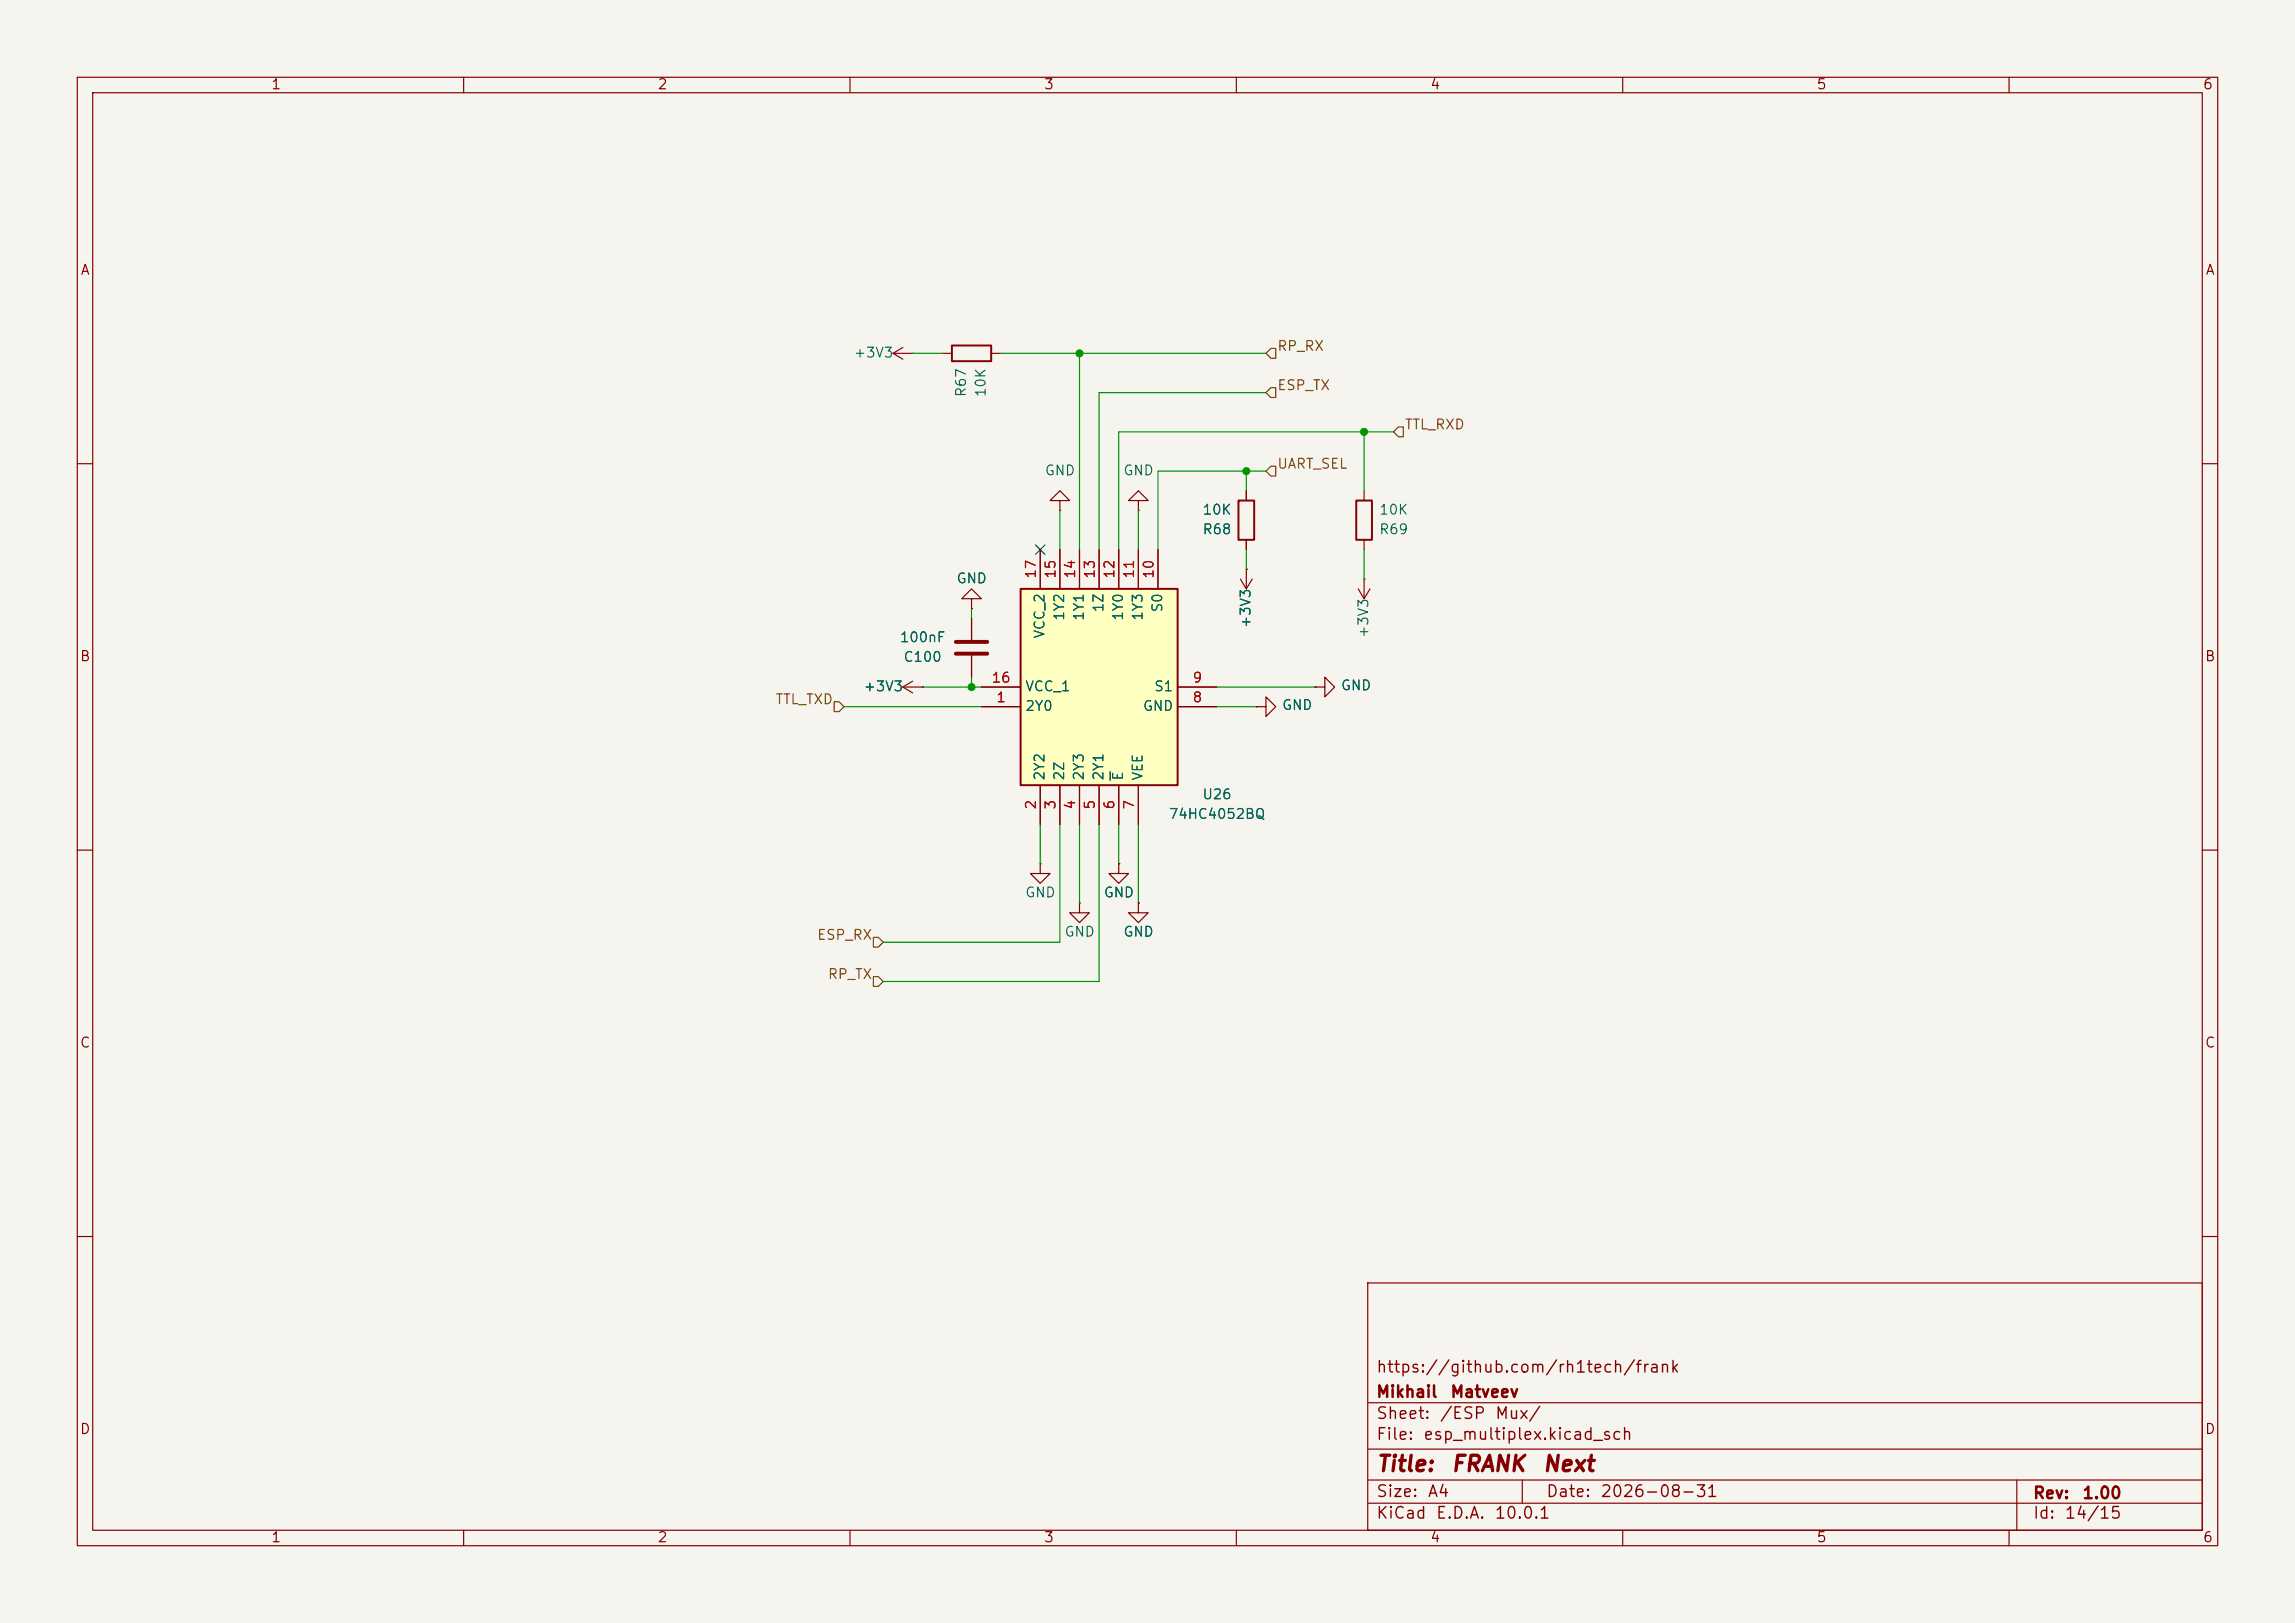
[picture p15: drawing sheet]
<svg xmlns="http://www.w3.org/2000/svg" width="297mm" height="210mm" viewBox="0 0 297 210" stroke-linecap="round" stroke-linejoin="round" font-family="sans-serif">
<defs><g id="words">
<g font-size="2" fill="#840000">
<text x="178" y="190.9">Title:</text>
<text x="187.7" y="190.9">FRANK</text>
<text x="199.5" y="190.9">Next</text>
</g>
<g font-size="1.5" fill="#840000">
<text x="178" y="178">https://github.com/rh1tech/frank</text>
<text x="178" y="184">Sheet:</text>
<text x="178" y="181.2">Mikhail</text>
<text x="186.2" y="184">/ESP</text>
<text x="187.6" y="181.2">Matveev</text>
<text x="193.4" y="184">Mux/</text>
<text x="178" y="186.7">File:</text>
<text x="184.1" y="186.7">esp_multiplex.kicad_sch</text>
<text x="178" y="196.9">KiCad</text>
<text x="178" y="194.1">Size:</text>
<text x="184.7" y="194.1">A4</text>
<text x="185.7" y="196.9">E.D.A.</text>
<text x="193.3" y="196.9">10.0.1</text>
<text x="200" y="194.1">Date:</text>
<text x="207" y="194.1">2026-08-31</text>
<text x="263" y="194.3">Rev:</text>
<text x="263" y="196.9">Id:</text>
<text x="267.1" y="196.9">14/15</text>
<text x="269.4" y="194.3">1.00</text>
</g>
<g font-size="1.3" fill="#840000">
<text x="35" y="11.9">1</text>
<text x="85" y="11.9">2</text>
<text x="135" y="11.9">3</text>
<text x="185" y="11.9">4</text>
<text x="235" y="11.9">5</text>
<text x="285" y="11.9">6</text>
<text x="10.3" y="35.9">A</text>
<text x="285.3" y="35.9">A</text>
<text x="10.3" y="85.9">B</text>
<text x="285.3" y="85.9">B</text>
<text x="10.3" y="135.9">C</text>
<text x="285.3" y="135.9">C</text>
<text x="10.3" y="185.9">D</text>
<text x="285.3" y="185.9">D</text>
<text x="35" y="199.9">1</text>
<text x="85" y="199.9">2</text>
<text x="135" y="199.9">3</text>
<text x="185" y="199.9">4</text>
<text x="235" y="199.9">5</text>
<text x="285" y="199.9">6</text>
</g>
<g font-size="1.3" fill="#006464">
<text x="110.4" y="46.6">+3V3</text>
<text x="125.3" y="51.5" transform="rotate(-90 125.3 51.5)">R67</text>
<text x="127.9" y="51.5" transform="rotate(-90 127.9 51.5)">10K</text>
<text x="135.1" y="61.8">GND</text>
<text x="145.3" y="61.8">GND</text>
<text x="155.5" y="69.4">R68</text>
<text x="155.5" y="66.9">10K</text>
<text x="178.4" y="69.4">R69</text>
<text x="178.4" y="66.9">10K</text>
<text x="123.7" y="75.8">GND</text>
<text x="116.3" y="83.4">100nF</text>
<text x="135.5" y="82.7" transform="rotate(-90 135.5 82.7)">VCC_2</text>
<text x="138" y="80.4" transform="rotate(-90 138 80.4)">1Y2</text>
<text x="140.6" y="80.4" transform="rotate(-90 140.6 80.4)">1Y1</text>
<text x="143.1" y="79.3" transform="rotate(-90 143.1 79.3)">1Z</text>
<text x="145.6" y="80.4" transform="rotate(-90 145.6 80.4)">1Y0</text>
<text x="148.2" y="80.4" transform="rotate(-90 148.2 80.4)">1Y3</text>
<text x="150.7" y="79.3" transform="rotate(-90 150.7 79.3)">S0</text>
<text x="162.2" y="81.4" transform="rotate(-90 162.2 81.4)">+3V3</text>
<text x="177.4" y="82.7" transform="rotate(-90 177.4 82.7)">+3V3</text>
<text x="111.7" y="89.8">+3V3</text>
<text x="116.8" y="86">C100</text>
<text x="132.6" y="89.8">VCC_1</text>
<text x="149.3" y="89.8">S1</text>
<text x="173.4" y="89.6">GND</text>
<text x="132.6" y="92.3">2Y0</text>
<text x="147.8" y="92.3">GND</text>
<text x="165.8" y="92.2">GND</text>
<text x="135.5" y="101.1" transform="rotate(-90 135.5 101.1)">2Y2</text>
<text x="138" y="101.1" transform="rotate(-90 138 101.1)">2Z</text>
<text x="140.6" y="101.1" transform="rotate(-90 140.6 101.1)">2Y3</text>
<text x="143.1" y="101.1" transform="rotate(-90 143.1 101.1)">2Y1</text>
<text x="145.6" y="101.1" transform="rotate(-90 145.6 101.1)">E</text>
<text x="148.2" y="101.1" transform="rotate(-90 148.2 101.1)">VEE</text>
<text x="151.1" y="106.3">74HC4052BQ</text>
<text x="155.5" y="103.7">U26</text>
<text x="132.6" y="116.4">GND</text>
<text x="142.7" y="116.4">GND</text>
<text x="137.7" y="121.5">GND</text>
<text x="145.3" y="121.5">GND</text>
</g>
<g font-size="1.3" fill="#725600">
<text x="165.2" y="45.7">RP_RX</text>
<text x="165.2" y="50.8">ESP_TX</text>
<text x="181.7" y="55.9">TTL_RXD</text>
<text x="165.2" y="61">UART_SEL</text>
<text x="100.3" y="91.4">TTL_TXD</text>
<text x="105.6" y="121.9">ESP_RX</text>
<text x="107" y="127">RP_TX</text>
</g>
<g font-size="1.3" fill="#a90000">
<text x="134.4" y="75" transform="rotate(-90 134.4 75)">17</text>
<text x="136.9" y="75" transform="rotate(-90 136.9 75)">15</text>
<text x="139.4" y="75" transform="rotate(-90 139.4 75)">14</text>
<text x="142" y="75" transform="rotate(-90 142 75)">13</text>
<text x="144.5" y="75" transform="rotate(-90 144.5 75)">12</text>
<text x="147.1" y="75" transform="rotate(-90 147.1 75)">11</text>
<text x="149.6" y="75" transform="rotate(-90 149.6 75)">10</text>
<text x="128.2" y="88.6">16</text>
<text x="154.2" y="88.6">9</text>
<text x="128.8" y="91.2">1</text>
<text x="154.2" y="91.2">8</text>
<text x="134.4" y="104.8" transform="rotate(-90 134.4 104.8)">2</text>
<text x="136.9" y="104.8" transform="rotate(-90 136.9 104.8)">3</text>
<text x="139.4" y="104.8" transform="rotate(-90 139.4 104.8)">4</text>
<text x="142" y="104.8" transform="rotate(-90 142 104.8)">5</text>
<text x="144.5" y="104.8" transform="rotate(-90 144.5 104.8)">6</text>
<text x="147.1" y="104.8" transform="rotate(-90 147.1 104.8)">7</text>
</g>
</g></defs>
<path d="M0 0h297v210h-297z" fill="#f5f4ef" stroke="#f5f4ef" stroke-width=".13"/>
<g fill="none" stroke="#840000" stroke-width=".15">
<path d="M10 10h277v190h-277zM12 12h273v186h-273zM60 10v2M110 10v2M160 10v2M210 10v2M260 10v2M115.6 45.7l1.2 .8M115.6 45.7h2.5M116.8 45l-1.2 .7M118.1 45.7h.1M10 60h2"/>
<path d="M176.5 63.5v1.3M176.5 69.9v1.2M285 60h2M10 110h2M285 110h2M10 160h2M177 166h108v32h-108zM285 160h2M60 198v2M110 198v2M160 198v2M177 194.5h108"/>
<path d="M177 191.5h108M177 187.5h108M177 181.5h108M197 191.5v3M210 198v2M260 198v2M261 191.5v6.5"/>
</g>
<path d="M175.5 64.8h2v5.1h-2z" fill="none" stroke="#840000" stroke-width=".25"/>
<path d="M132.1 76.2h20.3v25.4h-20.3z" fill="#ffffc2"/>
<path d="M123.2 44.7h5.1v2h-5.1zM132.1 76.2h20.3v25.4h-20.3zM160.3 64.8h2v5.1h-2z" fill="none" stroke="#840000" stroke-width=".25"/>
<g fill="none" stroke="#840000" stroke-width=".15">
<path d="M121.9 45.7h1.3M128.3 45.7h1.2M125.7 77.5h-1.2l1.2-1.3 1.3 1.3h-1.3v1.2M125.7 78.7h.1M134.6 71.1v5.1M137.2 64.8h1.2l-1.2-1.3-1.3 1.3h1.3v1.2M137.2 66h.1M137.2 71.1v5.1M139.7 71.1v5.1M142.2 71.1v5.1M144.8 71.1v5.1M147.3 64.8h1.3l-1.3-1.3-1.3 1.3h1.3v1.2"/>
<path d="M147.3 66h.1M147.3 71.1v5.1M149.9 71.1v5.1M160.5 74.9l.8 1.3M161.3 73.7h.1M161.3 63.5v1.3M161.3 69.9v1.2M161.3 73.7v2.5M162.1 74.9l-.8 1.3M175.8 76.2l.7 1.3M176.5 74.9h.1M176.5 74.9v2.6"/>
<path d="M177.3 76.2l-.8 1.3M116.8 88.9h2.6M116.8 88.9l1.3 .8M118.1 88.1l-1.3 .8M119.4 88.9h.1M125.7 80v2.8M125.7 84.8v2.8M127 91.4h5.1M127 88.9h5.1M152.4 91.4h5.1M152.4 88.9h5.1M162.6 91.4h1.2v-1.2l1.3 1.2-1.3 1.3v-1.3"/>
<path d="M162.6 91.4h.1M170.2 88.9h1.2v-1.3l1.3 1.3-1.3 1.3v-1.3M170.2 88.9h.1M134.6 111.8v1.2h1.3l-1.3 1.3-1.3-1.3h1.3M134.6 111.8h.1M134.6 101.6v5.1M137.2 101.6v5.1M139.7 116.8v1.3h1.3l-1.3 1.3-1.3-1.3h1.3M139.7 116.8h.1M139.7 101.6v5.1M142.2 101.6v5.1M144.8 111.8v1.2h1.2l-1.2 1.3-1.3-1.3h1.3"/>
<path d="M144.8 111.8h.1M144.8 101.6v5.1M147.3 116.8v1.3h1.3l-1.3 1.3-1.3-1.3h1.3M147.3 116.8h.1M147.3 101.6v5.1"/>
</g>
<path d="M143.7 99.9v1.1" fill="none" stroke="#006464" stroke-width=".15"/>
<path d="M123.7 84.6h4.1M123.7 83.1h4.1" fill="none" stroke="#840000" stroke-width=".51"/>
<path d="M164.5 50.2h.6v1.2h-.6l-.7-.6zM164.5 45.1h.6v1.3h-.6l-.7-.7zM181 55.2h.6v1.3h-.6l-.7-.6zM164.5 60.3h.6v1.3h-.6l-.7-.6zM107.9 90.8h.7l.6 .6-.6 .7h-.7zM113 121.3h.7l.6 .6-.6 .7h-.7zM113 126.4h.7l.6 .6-.6 .6h-.7z" fill="none" stroke="#725600" stroke-width=".15"/>
<g fill="none" stroke="#009600" stroke-width=".15">
<path d="M118.1 45.7h3.8M129.5 45.7h34.3M139.7 45.7v25.4M163.8 50.8h-21.6v20.3M176.5 55.9v7.6M180.3 55.9h-35.5v15.2M125.7 78.7v1.3M137.2 66v5.1M147.3 66v5.1M161.3 61v2.5M161.3 71.1v2.6M163.8 61h-13.9v10.1"/>
<path d="M176.5 71.1v3.8M109.2 91.4h17.8M119.4 88.9h7.6M125.7 87.6v1.3M157.5 88.9h12.7M157.5 91.4h5.1M134.6 106.7v5.1M137.2 106.7v15.2h-22.9M139.7 106.7v10.1M142.2 106.7v20.3h-27.9M144.8 106.7v5.1M147.3 106.7v10.1"/>
</g>
<path d="M134 70.5l1.2 1.2M135.2 70.5l-1.2 1.2" fill="none" stroke="#000084" stroke-width=".15"/>
<g fill="#009600" stroke="#009600" stroke-width=".13">
<circle cx="139.7" cy="45.7" r=".46"/>
<circle cx="161.3" cy="61" r=".46"/>
<circle cx="176.5" cy="55.9" r=".46"/>
<circle cx="125.7" cy="88.9" r=".46"/>
</g>
<use href="#words"/>
</svg>
